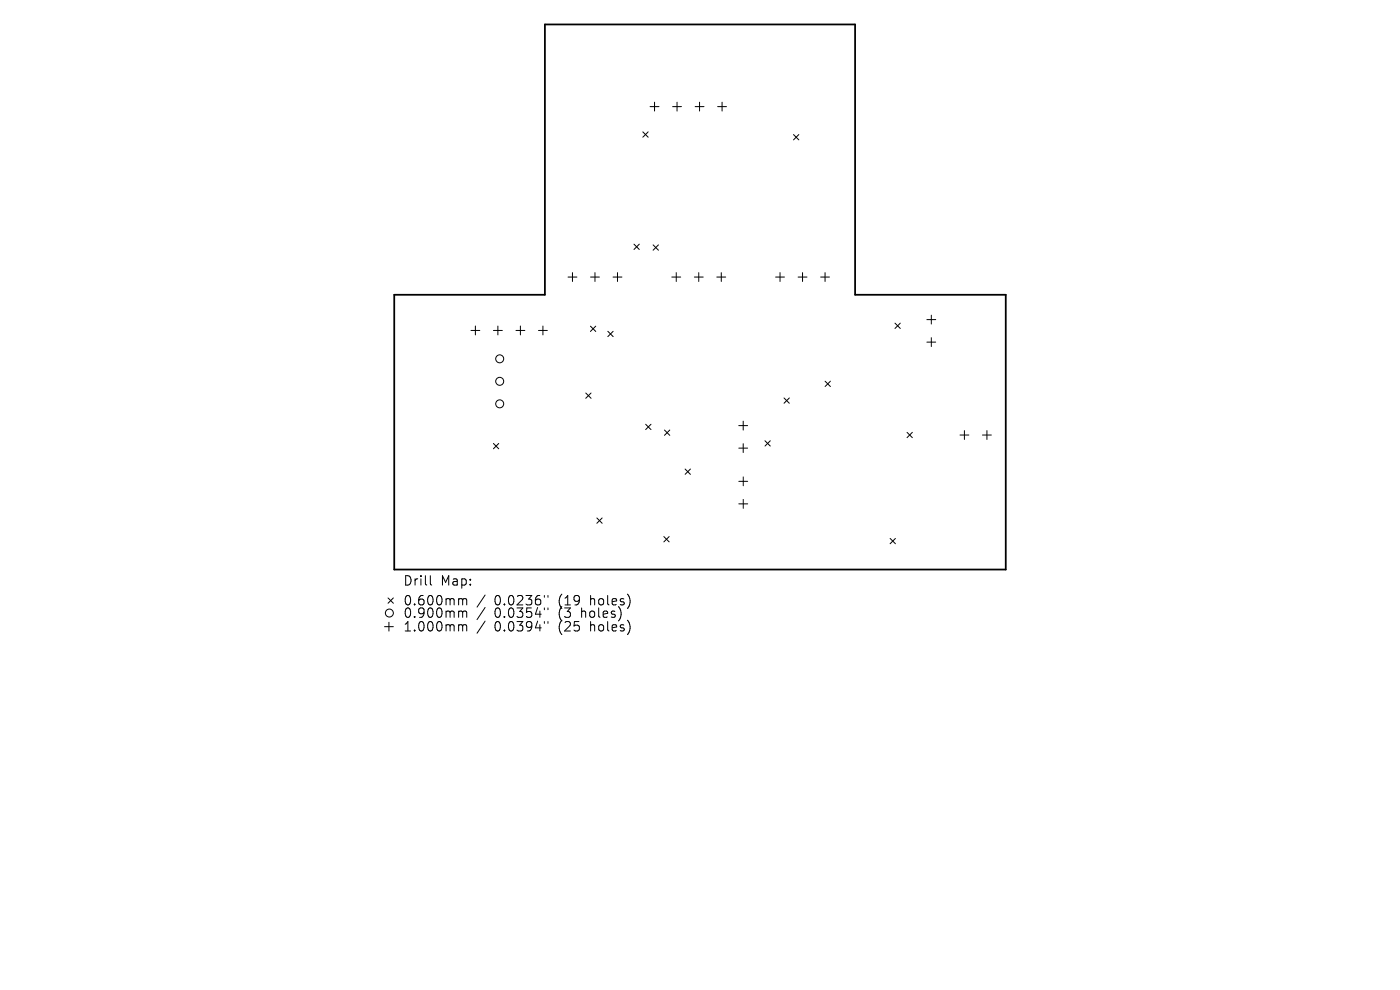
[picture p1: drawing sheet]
<svg xmlns="http://www.w3.org/2000/svg" width="297mm" height="210mm" viewBox="0 0 297 210" stroke-linecap="round" stroke-linejoin="round" font-family="sans-serif">
<defs><g id="words">
<g font-size="2.8">
<text x="85.4" y="124.5">Drill</text>
<text x="93.5" y="124.5">Map:</text>
<text x="85.4" y="128.7">0.600mm</text>
<text x="85.4" y="131.3">0.900mm</text>
<text x="104.9" y="128.7">0.0236&quot;</text>
<text x="104.9" y="131.3">0.0354&quot;</text>
<text x="118.6" y="128.7">(19</text>
<text x="118.6" y="131.3">(3</text>
<text x="123.6" y="131.3">holes)</text>
<text x="125.5" y="128.7">holes)</text>
<text x="85.4" y="134.2">1.000mm</text>
<text x="104.9" y="134.2">0.0394&quot;</text>
<text x="118.6" y="134.2">(25</text>
<text x="125.5" y="134.2">holes)</text>
</g>
</g></defs>
<path d="M115.6 5.2h65.8v57.3h32v58.3h-129.8v-58.3h32z" fill="none" stroke="#000" stroke-width=".38"/>
<g fill="none" stroke="#000" stroke-width=".21">
<path d="M136.4 28l1.1 1.1M137.5 28l-1.1 1.1M137.9 22.6h1.9M138.9 21.7v1.9M142.7 22.6h1.9M143.6 21.7v1.9M147.5 22.6h1.8M148.4 21.7v1.9M152.2 22.6h1.9M153.2 21.7v1.9M168.3 28.5l1.2 1.2M169.5 28.5l-1.2 1.2"/>
<path d="M120.5 58.8h1.9M121.4 57.8v1.9M125.3 58.8h1.9M126.2 57.8v1.9M130.1 58.8h1.8M131 57.8v1.9M134.5 51.8l1.1 1.1M135.6 51.8l-1.1 1.1M138.6 51.9l1.1 1.2M139.7 51.9l-1.1 1.2M142.5 58.8h1.9M143.5 57.8v1.9"/>
<path d="M147.3 58.8h1.9M148.2 57.8v1.9M152.1 58.8h1.9M153 57.8v1.9M164.5 58.8h1.9M165.5 57.8v1.9M169.3 58.8h1.9M170.3 57.8v1.9M174.1 58.8h1.9M175 57.8v1.9M99.9 70.1h1.9M100.8 69.2v1.8"/>
<path d="M104.7 70.1h1.9M105.6 69.2v1.8M109.5 70.1h1.8M110.4 69.2v1.8M114.2 70.1h1.9M115.2 69.2v1.8M125.3 69.2l1.1 1.1M126.4 69.2l-1.1 1.1M128.9 70.3l1.2 1.1M130.1 70.3l-1.2 1.1M189.9 68.5l1.1 1.2M191 68.5l-1.1 1.2"/>
<path d="M196.6 67.8h1.9M196.6 72.6h1.9M197.6 66.9v1.8M197.6 71.6v1.9M104.7 94.1l1.1 1.1M105.8 94.1l-1.1 1.1M124.3 83.4l1.1 1.1M125.4 83.4l-1.1 1.1M137 90l1.1 1.1M138.1 90l-1.1 1.1M141 91.2l1.1 1.2M142.1 91.2l-1.1 1.2"/>
<path d="M145.3 99.5l1.2 1.1M146.5 99.5l-1.2 1.1M156.7 90.3h1.9M156.7 95.1h1.9M157.7 89.3v1.9M157.7 94.1v1.9M162.3 93.5l1.1 1.1M163.4 93.5l-1.1 1.1M166.3 84.4l1.2 1.1M167.5 84.4l-1.2 1.1M175 80.9l1.2 1.1M176.2 80.9l-1.2 1.1"/>
<path d="M192.4 91.7l1.1 1.1M193.5 91.7l-1.1 1.1M203.7 92.3h1.8M204.6 91.3v1.9M208.4 92.3h1.9M209.4 91.3v1.9M126.6 109.9l1.1 1.1M127.7 109.9l-1.1 1.1M140.8 113.8l1.2 1.2M142 113.8l-1.2 1.2M156.7 102.1h1.9M156.7 106.9h1.9"/>
<path d="M157.7 101.2v1.8M157.7 105.9v1.9M188.8 114.2l1.2 1.1M190 114.2l-1.2 1.1M81.6 132.9h1.8M82.3 126.8l1.1 1.2M82.5 132v1.9M83.4 126.8l-1.1 1.2M91.3 122.1v1.7l.3 .3M97.6 127h.3l.3 .3M97.6 129.6h.3l.3 .3M97.6 132.5l.5 .1 .1 .2"/>
<path d="M98.2 127.3l.2-.3 .5 .1 .1 1.2M98.2 127.3v1M98.2 129.9v1.1M98.2 132.8v1.1M98.2 129.9l.2-.3 .5 .1 .1 1.3M98.2 132.8l.2-.3 .5 .1 .1 1.3M102.9 126.2l-1.7 2.6M102.9 128.9l-1.7 2.5M102.9 131.8l-1.7 2.5M115.5 126.3v.4M115.5 129v.3M115.5 131.9v.3"/>
<path d="M116.2 126.3v.4M116.2 129v.3M116.2 131.9v.3"/>
<circle cx="106" cy="76.1" r=".85"/>
<circle cx="106" cy="80.9" r=".85"/>
<circle cx="106" cy="85.7" r=".85"/>
<circle cx="82.6" cy="130" r=".85"/>
</g>
<use href="#words"/>
</svg>
